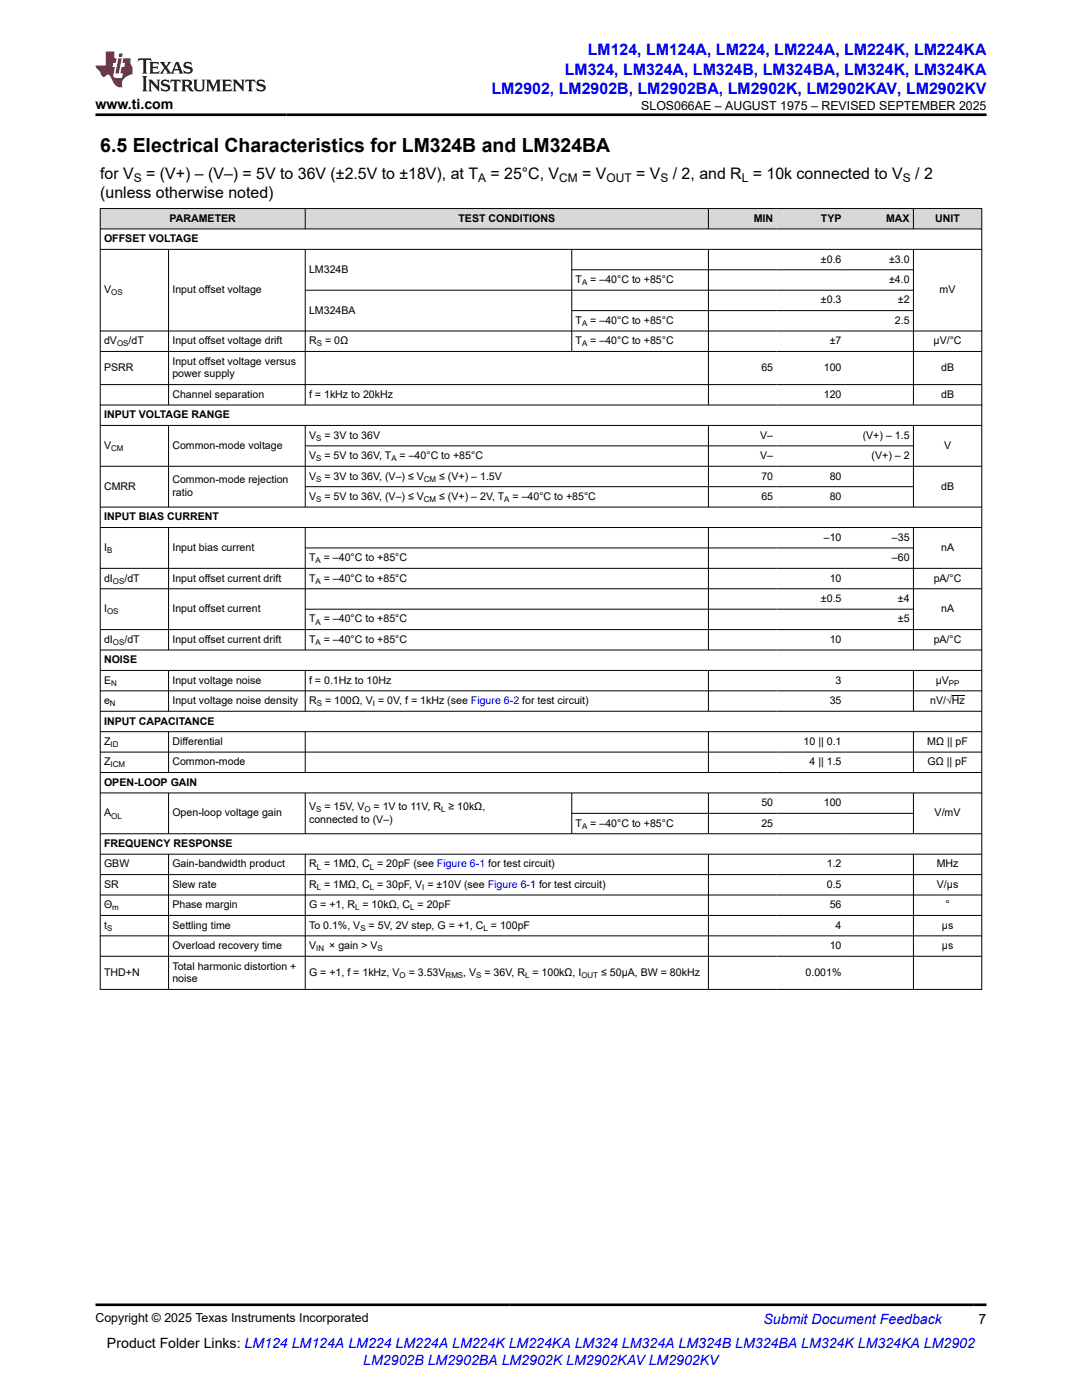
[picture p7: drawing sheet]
<svg xmlns="http://www.w3.org/2000/svg" width="216mm" height="279mm" viewBox="0 0 216 279" stroke-linecap="round" stroke-linejoin="round" font-family="sans-serif">
<defs><g id="words">
<text font-size="3.9" x="20" y="30.3">6.5 Electrical Characteristics for LM324B and LM324BA</text>
<g font-size="3.2" fill="#00f">
<text x="117.3" y="11.1">LM124, LM124A, LM224, LM224A, LM224K, LM224KA</text>
<text x="112.7" y="14.9">LM324, LM324A, LM324B, LM324BA, LM324K, LM324KA</text>
<text x="98.1" y="18.7">LM2902, LM2902B, LM2902BA, LM2902K, LM2902KAV, LM2902KV</text>
</g>
<g font-size="3.2">
<text x="20" y="35.7">for V</text>
<text x="29.2" y="35.7">= (V+) – (V–) = 5V to 36V (±2.5V to ±18V), at T</text>
<text x="97.9" y="35.7">= 25°C, V</text>
<text x="116.2" y="35.7">= V</text>
<text x="126.9" y="35.7">= V</text>
<text x="134.3" y="35.7">/ 2, and R = 10k connected to V</text>
<text x="182.6" y="35.7">/ 2</text>
<text x="20" y="39.5">(unless otherwise noted)</text>
</g>
<g font-size="2.8">
<text x="19" y="21.8">www.ti.com</text>
<text x="21.4" y="269">Product Folder Links: LM124 LM124A LM224 LM224A LM224K LM224KA LM324 LM324A LM324B LM324BA LM324K LM324KA LM2902</text>
<text x="195.3" y="264.2">7</text>
</g>
<g font-size="2.8" fill="#00f">
<text x="152.4" y="264.2">Submit Document Feedback</text>
<text x="72.5" y="272.4">LM2902B LM2902BA LM2902K LM2902KAV LM2902KV</text>
</g>
<g font-size="2.5">
<text x="127.9" y="21.9">SLOS066AE – AUGUST 1975 – REVISED SEPTEMBER 2025</text>
<text x="19" y="263.9">Copyright © 2025 Texas Instruments Incorporated</text>
</g>
<g font-size="2.4">
<text x="26.7" y="36.3">S</text>
<text x="95.4" y="36.3">A</text>
<text x="111.6" y="36.3">CM</text>
<text x="121" y="36.3">OUT</text>
<text x="131.8" y="36.3">S</text>
<text x="148" y="36.3">L</text>
<text x="180.1" y="36.3">S</text>
</g>
<g font-size="2.1">
<text x="33.8" y="44.3">PARAMETER</text>
<text x="91.5" y="44.3">TEST CONDITIONS</text>
<text x="150.4" y="44.3">MIN</text>
<text x="163.8" y="44.3">TYP</text>
<text x="176.8" y="44.3">MAX</text>
<text x="186.6" y="44.3">UNIT</text>
<text x="20.8" y="48.3">OFFSET VOLTAGE</text>
<text x="163.8" y="52.4">±0.6</text>
<text x="177.4" y="52.4">±3.0</text>
<text x="20.8" y="58.5">V</text>
<text x="34.4" y="58.5">Input offset voltage</text>
<text x="61.7" y="54.5">LM324B</text>
<text x="114.9" y="56.5">T</text>
<text x="117.8" y="56.5">= –40°C to +85°C</text>
<text x="177.4" y="56.5">±4.0</text>
<text x="187.5" y="58.5">mV</text>
<text x="61.7" y="62.6">LM324BA</text>
<text x="114.9" y="64.6">T</text>
<text x="117.8" y="64.6">= –40°C to +85°C</text>
<text x="163.8" y="60.6">±0.3</text>
<text x="178.6" y="64.6">2.5</text>
<text x="179.2" y="60.6">±2</text>
<text x="20.8" y="68.7">dV</text>
<text x="25.7" y="68.7">/dT</text>
<text x="34.4" y="68.7">Input offset voltage drift</text>
<text x="61.7" y="68.7">R</text>
<text x="64.9" y="68.7">= 0Ω</text>
<text x="114.9" y="68.7">T</text>
<text x="117.8" y="68.7">= –40°C to +85°C</text>
<text x="165.6" y="68.7">±7</text>
<text x="186.3" y="68.7">μV/°C</text>
<text x="20.8" y="74.1">PSRR</text>
<text x="34.4" y="72.8">Input offset voltage versus</text>
<text x="34.4" y="75.3">power supply</text>
<text x="151.9" y="74.1">65</text>
<text x="164.4" y="74.1">100</text>
<text x="187.8" y="74.1">dB</text>
<text x="20.8" y="83.5">INPUT VOLTAGE RANGE</text>
<text x="34.4" y="79.4">Channel separation</text>
<text x="61.7" y="79.4">f = 1kHz to 20kHz</text>
<text x="164.4" y="79.4">120</text>
<text x="187.8" y="79.4">dB</text>
<text x="20.8" y="89.6">V</text>
<text x="34.4" y="89.6">Common-mode voltage</text>
<text x="61.7" y="87.6">V</text>
<text x="64.7" y="87.6">= 3V to 36V</text>
<text x="151.7" y="87.6">V–</text>
<text x="172.1" y="87.6">(V+) – 1.5</text>
<text x="188.4" y="89.6">V</text>
<text x="61.7" y="91.6">V</text>
<text x="61.7" y="95.7">V</text>
<text x="64.7" y="91.6">= 5V to 36V, T</text>
<text x="64.7" y="95.7">= 3V to 36V, (V–) ≤ V</text>
<text x="79.7" y="91.6">= –40°C to +85°C</text>
<text x="87.6" y="95.7">≤ (V+) – 1.5V</text>
<text x="151.7" y="91.6">V–</text>
<text x="151.9" y="95.7">70</text>
<text x="165.6" y="95.7">80</text>
<text x="173.9" y="91.6">(V+) – 2</text>
<text x="20.8" y="97.7">CMRR</text>
<text x="34.4" y="96.5">Common-mode rejection</text>
<text x="34.4" y="99">ratio</text>
<text x="61.7" y="99.8">V</text>
<text x="64.7" y="99.8">= 5V to 36V, (V–) ≤ V</text>
<text x="87.6" y="99.8">≤ (V+) – 2V, T</text>
<text x="102.3" y="99.8">= –40°C to +85°C</text>
<text x="151.9" y="99.8">65</text>
<text x="165.6" y="99.8">80</text>
<text x="187.8" y="97.7">dB</text>
<text x="20.8" y="103.9">INPUT BIAS CURRENT</text>
<text x="164.4" y="107.9">–10</text>
<text x="178" y="107.9">–35</text>
<text x="20.8" y="110">I</text>
<text x="34.4" y="110">Input bias current</text>
<text x="61.7" y="112">T</text>
<text x="64.6" y="112">= –40°C to +85°C</text>
<text x="178" y="112">–60</text>
<text x="187.8" y="110">nA</text>
<text x="20.8" y="116.1">dI</text>
<text x="24.8" y="116.1">/dT</text>
<text x="34.4" y="116.1">Input offset current drift</text>
<text x="61.7" y="116.1">T</text>
<text x="64.6" y="116.1">= –40°C to +85°C</text>
<text x="165.6" y="116.1">10</text>
<text x="186.3" y="116.1">pA/°C</text>
<text x="20.8" y="122.2">I</text>
<text x="34.4" y="122.2">Input offset current</text>
<text x="61.7" y="124.2">T</text>
<text x="64.6" y="124.2">= –40°C to +85°C</text>
<text x="163.8" y="120.1">±0.5</text>
<text x="179.2" y="120.1">±4</text>
<text x="179.2" y="124.2">±5</text>
<text x="187.8" y="122.2">nA</text>
<text x="20.8" y="128.3">dI</text>
<text x="24.8" y="128.3">/dT</text>
<text x="34.4" y="128.3">Input offset current drift</text>
<text x="61.7" y="128.3">T</text>
<text x="64.6" y="128.3">= –40°C to +85°C</text>
<text x="165.6" y="128.3">10</text>
<text x="186.3" y="128.3">pA/°C</text>
<text x="20.8" y="132.4">NOISE</text>
<text x="20.8" y="136.4">E</text>
<text x="34.4" y="136.4">Input voltage noise</text>
<text x="61.7" y="136.4">f = 0.1Hz to 10Hz</text>
<text x="166.7" y="136.4">3</text>
<text x="186.7" y="136.4">μV</text>
<text x="20.8" y="140.5">e</text>
<text x="34.4" y="140.5">Input voltage noise density</text>
<text x="61.7" y="140.5">R</text>
<text x="64.9" y="140.5">= 100Ω, V = 0V, f = 1kHz (see Figure 6-2 for test circuit)</text>
<text x="165.6" y="140.5">35</text>
<text x="185.6" y="140.5">nV/√Hz</text>
<text x="20.8" y="144.6">INPUT CAPACITANCE</text>
<text x="20.8" y="148.7">Z</text>
<text x="34.4" y="148.7">Differential</text>
<text x="160.4" y="148.7">10 || 0.1</text>
<text x="185" y="148.7">MΩ || pF</text>
<text x="20.8" y="152.7">Z</text>
<text x="34.4" y="152.7">Common-mode</text>
<text x="161.5" y="152.7">4 || 1.5</text>
<text x="185.1" y="152.7">GΩ || pF</text>
<text x="20.8" y="156.8">OPEN-LOOP GAIN</text>
<text x="61.7" y="161.7">V</text>
<text x="64.7" y="161.7">= 15V, V</text>
<text x="74.5" y="161.7">= 1V to 11V, R ≥ 10kΩ,</text>
<text x="151.9" y="160.9">50</text>
<text x="164.4" y="160.9">100</text>
<text x="20.8" y="162.9">A</text>
<text x="34.4" y="162.9">Open-loop voltage gain</text>
<text x="61.7" y="164.2">connected to (V–)</text>
<text x="114.9" y="165">T</text>
<text x="117.8" y="165">= –40°C to +85°C</text>
<text x="151.9" y="165">25</text>
<text x="186.5" y="162.9">V/mV</text>
<text x="20.8" y="169">FREQUENCY RESPONSE</text>
<text x="20.8" y="173.1">GBW</text>
<text x="34.4" y="173.1">Gain-bandwidth product</text>
<text x="61.7" y="173.1">R = 1MΩ, C = 20pF (see Figure 6-1 for test circuit)</text>
<text x="165" y="173.1">1.2</text>
<text x="186.9" y="173.1">MHz</text>
<text x="20.8" y="177.2">SR</text>
<text x="34.4" y="177.2">Slew rate</text>
<text x="61.7" y="177.2">R = 1MΩ, C = 30pF, V = ±10V (see Figure 6-1 for test circuit)</text>
<text x="165" y="177.2">0.5</text>
<text x="186.9" y="177.2">V/μs</text>
<text x="20.8" y="181.3">Θ</text>
<text x="20.8" y="185.3">t</text>
<text x="34.4" y="181.3">Phase margin</text>
<text x="34.4" y="185.3">Settling time</text>
<text x="61.7" y="181.3">G = +1, R = 10kΩ, C = 20pF</text>
<text x="61.7" y="185.3">To 0.1%, V</text>
<text x="73.6" y="185.3">= 5V, 2V step, G = +1, C = 100pF</text>
<text x="165.6" y="181.3">56</text>
<text x="166.7" y="185.3">4</text>
<text x="187.9" y="185.3">μs</text>
<text x="188.7" y="181.3">°</text>
<text x="34.4" y="189.4">Overload recovery time</text>
<text x="61.7" y="189.4">V</text>
<text x="65.7" y="189.4">× gain &gt; V</text>
<text x="165.6" y="189.4">10</text>
<text x="187.9" y="189.4">μs</text>
<text x="20.8" y="194.8">THD+N</text>
<text x="34.4" y="193.5">Total harmonic distortion +</text>
<text x="34.4" y="196">noise</text>
<text x="61.7" y="194.8">G = +1, f = 1kHz, V</text>
<text x="81.6" y="194.8">= 3.53V</text>
<text x="92.4" y="194.8">, V</text>
<text x="96.7" y="194.8">= 36V, R = 100kΩ, I</text>
<text x="119.9" y="194.8">≤ 50µA, BW = 80kHz</text>
<text x="160.7" y="194.8">0.001%</text>
</g>
<g font-size="1.6">
<text x="22.2" y="59">OS</text>
<text x="116.1" y="56.9">A</text>
<text x="116.1" y="65.1">A</text>
<text x="23.4" y="69.1">OS</text>
<text x="63.2" y="69.1">S</text>
<text x="116.1" y="69.1">A</text>
<text x="63.1" y="88">S</text>
<text x="22.2" y="90">CM</text>
<text x="63.1" y="92">S</text>
<text x="78.1" y="92">A</text>
<text x="63.1" y="96.1">S</text>
<text x="63.1" y="100.2">S</text>
<text x="84.6" y="96.1">CM</text>
<text x="84.6" y="100.2">CM</text>
<text x="100.6" y="100.2">A</text>
<text x="21.4" y="110.4">B</text>
<text x="63" y="112.4">A</text>
<text x="22.5" y="116.5">OS</text>
<text x="63" y="116.5">A</text>
<text x="21.4" y="122.6">OS</text>
<text x="63" y="124.6">A</text>
<text x="22.5" y="128.7">OS</text>
<text x="63" y="128.7">A</text>
<text x="22.2" y="136.9">N</text>
<text x="189.3" y="136.9">PP</text>
<text x="21.9" y="140.9">N</text>
<text x="63.2" y="140.9">S</text>
<text x="74.4" y="140.9">I</text>
<text x="22.1" y="149.1">ID</text>
<text x="22.1" y="153.2">ICM</text>
<text x="22.2" y="163.4">OL</text>
<text x="63.1" y="162.1">S</text>
<text x="72.7" y="162.1">O</text>
<text x="88" y="162.1">L</text>
<text x="116.1" y="165.4">A</text>
<text x="63.2" y="173.5">L</text>
<text x="73.8" y="173.5">L</text>
<text x="63.2" y="177.6">L</text>
<text x="73.8" y="177.6">L</text>
<text x="84.2" y="177.6">I</text>
<text x="21.4" y="185.8">S</text>
<text x="22.4" y="181.7">m</text>
<text x="70.9" y="181.7">L</text>
<text x="71.9" y="185.8">S</text>
<text x="81.8" y="181.7">L</text>
<text x="96.5" y="185.8">L</text>
<text x="63.1" y="189.8">IN</text>
<text x="75.4" y="189.8">S</text>
<text x="79.7" y="195.2">O</text>
<text x="88.9" y="195.2">RMS</text>
<text x="95" y="195.2">S</text>
<text x="104.8" y="195.2">L</text>
<text x="116" y="195.2">OUT</text>
</g>
</g></defs>
<g fill="#d8d8d8">
<path d="M20 41.6h175.9v4.1h-175.9z" fill-rule="evenodd"/>
<path d="M20.1 41.7h40.7v3.9h-40.7z" fill-rule="evenodd"/>
<path d="M61 41.7h80.3v3.9h-80.3z" fill-rule="evenodd"/>
<path d="M141.4 41.7h13.6v3.9h-13.6z" fill-rule="evenodd"/>
<path d="M155 41.7h13.6v3.9h-13.6z" fill-rule="evenodd"/>
<path d="M168.6 41.7h13.6v3.9h-13.6z" fill-rule="evenodd"/>
<path d="M182.3 41.7h13.5v3.9h-13.5z" fill-rule="evenodd"/>
</g>
<g fill="none" stroke="#000" stroke-width=".2">
<path d="M19.9 41.6h176.1M19.9 45.7h176.1M19.9 49.8h176.1M20 41.6v155.9M33.6 49.8v31.1M60.9 41.6v4.2M60.9 49.8v31.1M114.1 49.8v20.4M114.1 53.8h68.2M141.4 41.6v4.2M141.4 49.8v31.1M182.3 41.6v4.2"/>
<path d="M182.3 49.8v31.1M182.3 57.9h-121.4M195.9 41.6v155.9M19.9 66.1h176.1M19.9 70.1h176.1M19.9 76.8h176.1M114.1 62h68.2M19.9 80.8h176.1M19.9 84.9h176.1M19.9 93.1h176.1M33.6 84.9v16.4M60.9 84.9v16.4"/>
<path d="M60.9 89h121.4M60.9 97.1h121.4M141.4 84.9v16.4M182.3 84.9v16.4M19.9 101.2h176.1M19.9 105.3h176.1M19.9 113.4h176.1M19.9 117.5h176.1M33.6 105.3v24.5M60.9 105.3v24.5M60.9 109.4h121.4M141.4 105.3v24.5"/>
<path d="M182.3 105.3v24.5M19.9 125.7h176.1M19.9 129.7h176.1M19.9 133.8h176.1M19.9 137.9h176.1M33.6 133.8v8.2M60.9 133.8v8.2M60.9 121.6h121.4M141.4 133.8v8.2M182.3 133.8v8.2M190 138.8h2.5M19.9 141.9h176.1"/>
<path d="M19.9 146h176.1M19.9 150.1h176.1M19.9 154.2h176.1M19.9 158.2h176.1M33.6 146v8.2M33.6 158.2v8.3M60.9 146v8.2M60.9 158.2v8.3M114.1 158.2v8.3M141.4 146v8.2M141.4 158.2v8.3M182.3 146v8.2"/>
<path d="M182.3 158.2v8.3M19.9 166.4h176.1M19.9 170.5h176.1M19.9 174.5h176.1M19.9 178.6h176.1M33.6 170.5v27M60.9 170.5v27M114.1 162.3h68.2M141.4 170.5v27M182.3 170.5v27M19.9 182.7h176.1M19.9 186.8h176.1"/>
<path d="M19.9 190.8h176.1M19.9 197.5h176.1"/>
</g>
<path d="M27.7 11.6l-.2 .6 .5-.2h.6v.1v2.2l-.2 .4h1l-.2-.4v-2.2v-.1h.5l.5 .2-.1-.6zM29.8 12.4l.2 .3v1.6l-.2 .4h1.9l.1-.6a1.08 1.08 0 0 1-1.3 .2v-.7h.6l.4 .2v-.7l-.4 .2h-.6v-.5l.2-.2a1 1 0 0 1 1 .3l-.1-.5zM31.8 12.4l1 1.1-1 1.2h.9l-.2-.2 .4-.8 .5 .8-.2 .2h1.6l-.2-.2 .1-.5h1l.1 .5-.1 .2h.9l-.2-.4-.8-1.9h-.5l-1 2.1-.8-1.1 .9-1h-.8l.2 .2-.5 .6-.3-.6 .1-.2zM35.2 12.8l.4 1h-.8zM36.8 12.5a.65 .65 0 0 0-.2 .7 .65 .65 0 0 0 .6 .5l.7 .1 .1 .3a.79 .79 0 0 1-.7 .4 .79 .79 0 0 1-.7-.5l.1 .7 .2-.1a.93 .93 0 0 0 1.1 0 .93 .93 0 0 0 .4-.9 1.46 1.46 0 0 0-1.2-.6l-.1-.3a1.09 1.09 0 0 1 1.2 .2l-.2-.6-.1 .1-.6-.2zM28.4 15.2l.2 .4v2.2l-.2 .4h1l-.2-.4v-2.2l.2-.4zM29.6 15.9l.2 .4v1.5l-.2 .4h.8l-.3-.4v-1.3l1.7 1.8v-2l.2-.4h-.8l.2 .2 .1 1.1-1.2-1.3zM32.3 16a.65 .65 0 0 0-.2 .8 .65 .65 0 0 0 .7 .4l.6 .2 .1 .2a.79 .79 0 0 1-.7 .4 .79 .79 0 0 1-.7-.5l.1 .7 .2-.1a.93 .93 0 0 0 1.1 .1 .93 .93 0 0 0 .4-1 1.46 1.46 0 0 0-1.2-.5l-.1-.4a1.09 1.09 0 0 1 1.2 .2l-.2-.6-.1 .1-.6-.1zM34.1 15.9l-.1 .6a.63 .63 0 0 1 .7-.3l.1 1.6-.3 .4h1l-.2-.4v-1.6a.66 .66 0 0 1 .8 .3l-.1-.6zM36.2 15.9l.2 .4v1.5l-.2 .4h.9l-.2-.2v-.7h.5l.1 .2a.79 .79 0 0 0 1.2 .6l-1-.9a.61 .61 0 0 0 .6-.6 .61 .61 0 0 0-.5-.7zM36.9 16.2h.2a.47 .47 0 0 1 .5 .1 .47 .47 0 0 1 .1 .5l-.2 .1-.6 .1zM38.5 15.9l.2 .2a2.27 2.27 0 0 0 .4 2 1.04 1.04 0 0 0 1.7-.7v-1.3l.2-.2h-.8l.2 .4v1.1a.6 .6 0 0 1-.6 .6 .6 .6 0 0 1-.6-.6v-1.1l.3-.4zM41.1 15.9l.2 .4v1.5l-.2 .4h.7l-.2-.4v-1.4l.9 1.9 .8-1.9v1.4l-.2 .4h1l-.3-.4v-1.5l.3-.4h-.8l-.7 1.5-.7-1.5zM44.3 15.9l.2 .4v1.5l-.2 .4h1.9l.1-.6a1.09 1.09 0 0 1-1.3 .2v-.7h.6l.4 .2v-.6l-.4 .2h-.6v-.6l.2-.1a1.01 1.01 0 0 1 1 .3l-.1-.6zM46.4 15.9l.3 .4v1.5l-.3 .4h.8l-.2-.4v-1.3l1.6 1.8v-2l.2-.4h-.7l.2 .2v1.1l-1.2-1.3zM49 15.9l-.1 .6a.63 .63 0 0 1 .8-.3v1.6l-.3 .4h1l-.2-.4v-1.6a.66 .66 0 0 1 .8 .3l-.1-.6zM51.4 16a.65 .65 0 0 0-.2 .8 .65 .65 0 0 0 .6 .4l.6 .2 .2 .2a.79 .79 0 0 1-.8 .4 .79 .79 0 0 1-.6-.5l.1 .7 .2-.1a.93 .93 0 0 0 1 .1 .93 .93 0 0 0 .5-1 1.46 1.46 0 0 0-1.3-.5l-.1-.4a1.09 1.09 0 0 1 1.3 .2l-.2-.6-.2 .1-.5-.1z" fill="#231f20"/>
<path d="M21.1 10.3v2.7h-2.1l.1 .4 .9 1a.95 .95 0 0 0 .9 .9 .59 .59 0 0 1 .6-.4 .59 .59 0 0 1 .5 .3l.4 .8a1.59 1.59 0 0 0 2.1 1.4 1.61 1.61 0 0 1 1-2.3l1-.3-.1-1.5a1.59 1.59 0 0 1-.4-1.7h-1.4l-.2 .9h.5l-.1 .9h-.5l-.2 .9v.3l.4 .1-.2 .9h-.6a.73 .73 0 0 1-1.1-.7l.3-1.5h-.5l.2-.9h.5l.2-.9h-.5v-1.3zM23.6 11.6l-.6 3.1h.7l.6-3.1zM23.8 10.7l-.1 .6h.7l.1-.6z" fill="#ed1c24"/>
<path d="M19 22.9h177.8M19 260.4h177.8" fill="none" stroke="#000" stroke-width=".53"/>
<use href="#words"/>
</svg>
